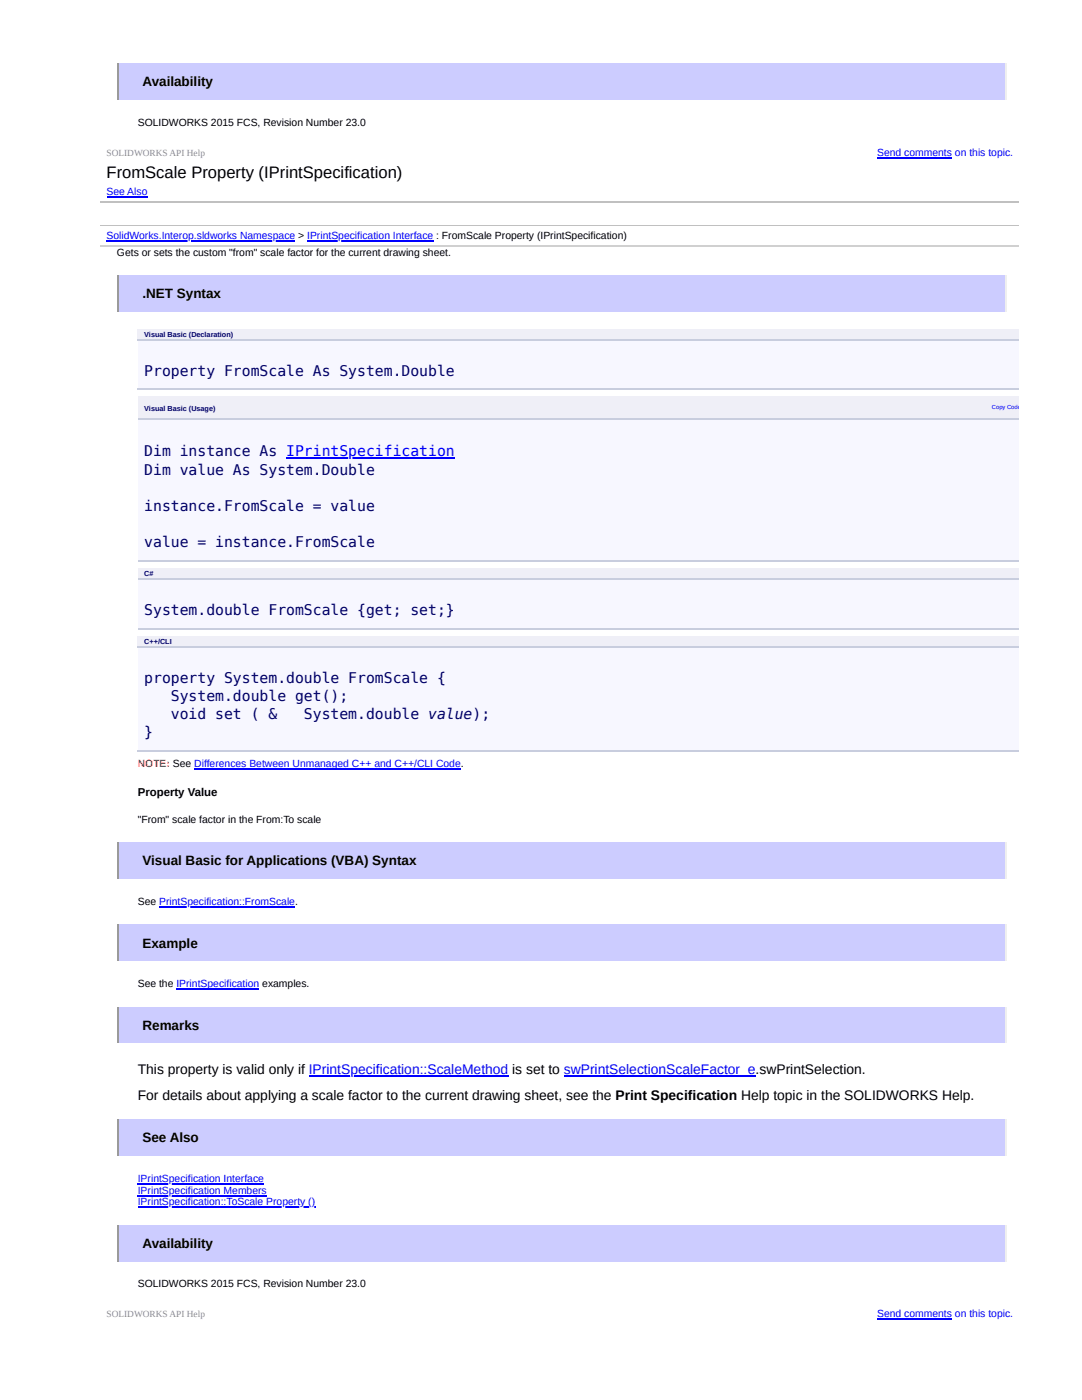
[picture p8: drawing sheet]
<svg xmlns="http://www.w3.org/2000/svg" width="216mm" height="279mm" viewBox="0 0 216 279" stroke-linecap="round" stroke-linejoin="round" font-family="sans-serif">
<defs><g id="words">
<text font-size="3.3" x="21.3" y="35.5">FromScale Property (IPrintSpecification)</text>
<g font-size="2.9" fill="#006">
<text x="28.8" y="75">Property FromScale As System.Double</text>
<text x="28.8" y="91.1">Dim instance As IPrintSpecification</text>
<text x="28.8" y="94.7">Dim value As System.Double</text>
<text x="28.8" y="102">instance.FromScale = value</text>
<text x="28.8" y="109.2">value = instance.FromScale</text>
<text x="28.8" y="122.7">System.double FromScale {get; set;}</text>
<text x="28.8" y="136.2">property System.double FromScale {</text>
<text x="34.1" y="139.9">System.double get();</text>
<text x="34.1" y="143.5">void set ( &amp;</text>
<text x="60.7" y="143.5">System.double value);</text>
<text x="28.8" y="147.1">}</text>
</g>
<g font-size="2.8">
<text x="27.5" y="214.4">This property is valid only if IPrintSpecification::ScaleMethod is set to swPrintSelectionScaleFactor_e.swPrintSelection.</text>
<text x="27.5" y="219.6">For details about applying a scale factor to the current drawing sheet, see the Print Specification Help topic in the SOLIDWORKS Help.</text>
</g>
<g font-size="2.7">
<text x="28.4" y="17.1">Availability</text>
<text x="28.4" y="59.4">.NET Syntax</text>
<text x="28.4" y="172.6">Visual Basic for Applications (VBA) Syntax</text>
<text x="28.4" y="189.2">Example</text>
<text x="28.4" y="205.5">Remarks</text>
<text x="28.4" y="227.9">See Also</text>
<text x="28.4" y="249.1">Availability</text>
</g>
<text font-size="2.3" x="27.5" y="158.8">Property Value</text>
<g font-size="2.1">
<text x="27.5" y="25.2">SOLIDWORKS 2015 FCS, Revision Number 23.0</text>
<text x="23.3" y="51.1">Gets or sets the custom &quot;from&quot; scale factor for the current drawing sheet.</text>
<text x="27.5" y="164.3">&quot;From&quot; scale factor in the From:To scale</text>
<text x="27.5" y="180.6">See PrintSpecification::FromScale.</text>
<text x="27.5" y="197">See the IPrintSpecification examples.</text>
<text x="27.5" y="256.9">SOLIDWORKS 2015 FCS, Revision Number 23.0</text>
</g>
<g font-size="2.1" fill="#00f">
<text x="175" y="31.1">Send comments on this topic.</text>
<text x="21.3" y="38.9">See Also</text>
<text x="21.3" y="47.7">SolidWorks.Interop.sldworks Namespace &gt; IPrintSpecification Interface : FromScale Property (IPrintSpecification)</text>
<text x="27.5" y="235.9">IPrintSpecification Interface</text>
<text x="27.5" y="238.2">IPrintSpecification Members</text>
<text x="27.5" y="240.6">IPrintSpecification::ToScale Property ()</text>
<text x="175" y="262.9">Send comments on this topic.</text>
</g>
<text font-size="2.1" fill="#f00" x="27.5" y="153.1">NOTE: See Differences Between Unmanaged C++ and C++/CLI Code.</text>
<g font-size="1.9" fill="#8c8c8c">
<text x="21.3" y="31.1">SOLIDWORKS API Help</text>
<text x="21.3" y="262.9">SOLIDWORKS API Help</text>
</g>
<g font-size="1.4" fill="#006">
<text x="28.8" y="67.2">Visual Basic (Declaration)</text>
<text x="28.8" y="82">Visual Basic (Usage)</text>
<text x="28.8" y="115">C#</text>
<text x="28.8" y="128.5">C++/CLI</text>
</g>
<text font-size="1.2" fill="#00f" x="197.9" y="81.7">Copy Code</text>
</g></defs>
<path d="M23.3 12.7h177.6v7.3h-177.6z" fill="#ccf"/>
<path d="M200.7 12.7v7.3" fill="none" stroke="#eee" stroke-width=".26"/>
<path d="M23.5 12.7v7.3" fill="none" stroke="#9a9a9a" stroke-width=".26"/>
<path d="M20 28.5h183.2v20.8h-183.2z" fill="#fff"/>
<path d="M20 40.3h183.2M20 45h183.2" fill="none" stroke="#c0c0c0" stroke-width=".26"/>
<path d="M20 45.1h183.2v3.9h-183.2z" fill="#fff"/>
<path d="M20 49.2h183.2" fill="none" stroke="#d0d0d0" stroke-width=".26"/>
<path d="M23.3 55h177.6v7.3h-177.6z" fill="#ccf"/>
<path d="M200.7 55v7.3" fill="none" stroke="#eee" stroke-width=".26"/>
<path d="M23.5 55v7.3" fill="none" stroke="#9a9a9a" stroke-width=".26"/>
<g fill="#efeff7">
<path d="M27.5 65.6h154.7v2.1h-154.7z"/>
<path d="M182.2 65.6h21v2.1h-21z"/>
</g>
<path d="M27.5 67.7h175.7v10.1h-175.7z" fill="#f7f7ff"/>
<path d="M27.5 67.9h175.7M27.5 77.7h175.7" fill="none" stroke="#c8cdde" stroke-width=".26"/>
<g fill="#efeff7">
<path d="M27.5 79.1h102.5v4.7h-102.5z"/>
<path d="M130 79.1h73.2v4.7h-73.2z"/>
</g>
<path d="M27.5 83.8h175.7v28h-175.7z" fill="#f7f7ff"/>
<path d="M27.5 83.7h175.7M27.5 112h175.7" fill="none" stroke="#c8cdde" stroke-width=".26"/>
<g fill="#efeff7">
<path d="M27.5 113.4h105.9v2.1h-105.9z"/>
<path d="M133.4 113.4h69.8v2.1h-69.8z"/>
</g>
<path d="M27.5 115.5h175.7v9.8h-175.7z" fill="#f7f7ff"/>
<path d="M27.5 115.6h175.7M27.5 125.5h175.7" fill="none" stroke="#c8cdde" stroke-width=".26"/>
<g fill="#efeff7">
<path d="M27.5 126.9h129.5v2.1h-129.5z"/>
<path d="M157 126.9h46.2v2.1h-46.2z"/>
</g>
<path d="M27.5 129h175.7v21h-175.7z" fill="#f7f7ff"/>
<path d="M27.5 129.1h175.7M27.5 149.9h175.7" fill="none" stroke="#c8cdde" stroke-width=".26"/>
<path d="M23.3 168.2h177.6v7.2h-177.6z" fill="#ccf"/>
<path d="M200.7 168.2v7.2" fill="none" stroke="#eee" stroke-width=".26"/>
<path d="M23.5 168.2v7.2" fill="none" stroke="#9a9a9a" stroke-width=".26"/>
<path d="M23.3 184.5h177.6v7.3h-177.6z" fill="#ccf"/>
<path d="M200.7 184.5v7.3" fill="none" stroke="#eee" stroke-width=".26"/>
<path d="M23.5 184.5v7.3" fill="none" stroke="#9a9a9a" stroke-width=".26"/>
<path d="M23.3 201.1h177.6v7h-177.6z" fill="#ccf"/>
<path d="M200.7 201.1v7" fill="none" stroke="#eee" stroke-width=".26"/>
<path d="M23.5 201.1v7" fill="none" stroke="#9a9a9a" stroke-width=".26"/>
<path d="M23.3 223.4h177.6v7.3h-177.6z" fill="#ccf"/>
<path d="M200.7 223.4v7.3" fill="none" stroke="#eee" stroke-width=".26"/>
<path d="M23.5 223.4v7.3" fill="none" stroke="#9a9a9a" stroke-width=".26"/>
<path d="M23.3 244.5h177.6v7.2h-177.6z" fill="#ccf"/>
<path d="M200.7 244.5v7.2" fill="none" stroke="#eee" stroke-width=".26"/>
<path d="M23.5 244.5v7.2" fill="none" stroke="#9a9a9a" stroke-width=".26"/>
<path d="M20 260.3h183.2v6.5h-183.2z" fill="#fff"/>
<g fill="none" stroke="#00f" stroke-width=".26">
<path d="M21.3 39.3h8.1M175 31.5h15M21.3 48.1h37.6M61.3 48.1h25.2M57.1 91.5h33.6M38.8 153.5h53.2M31.8 181h27.1M35.2 197.4h16.6M61.6 214.7h39.8M112.5 214.7h38.3M27.5 236.3h25.2M27.5 238.6h25.7"/>
<path d="M27.5 241h35.4M175 263.3h15"/>
</g>
<use href="#words"/>
</svg>
